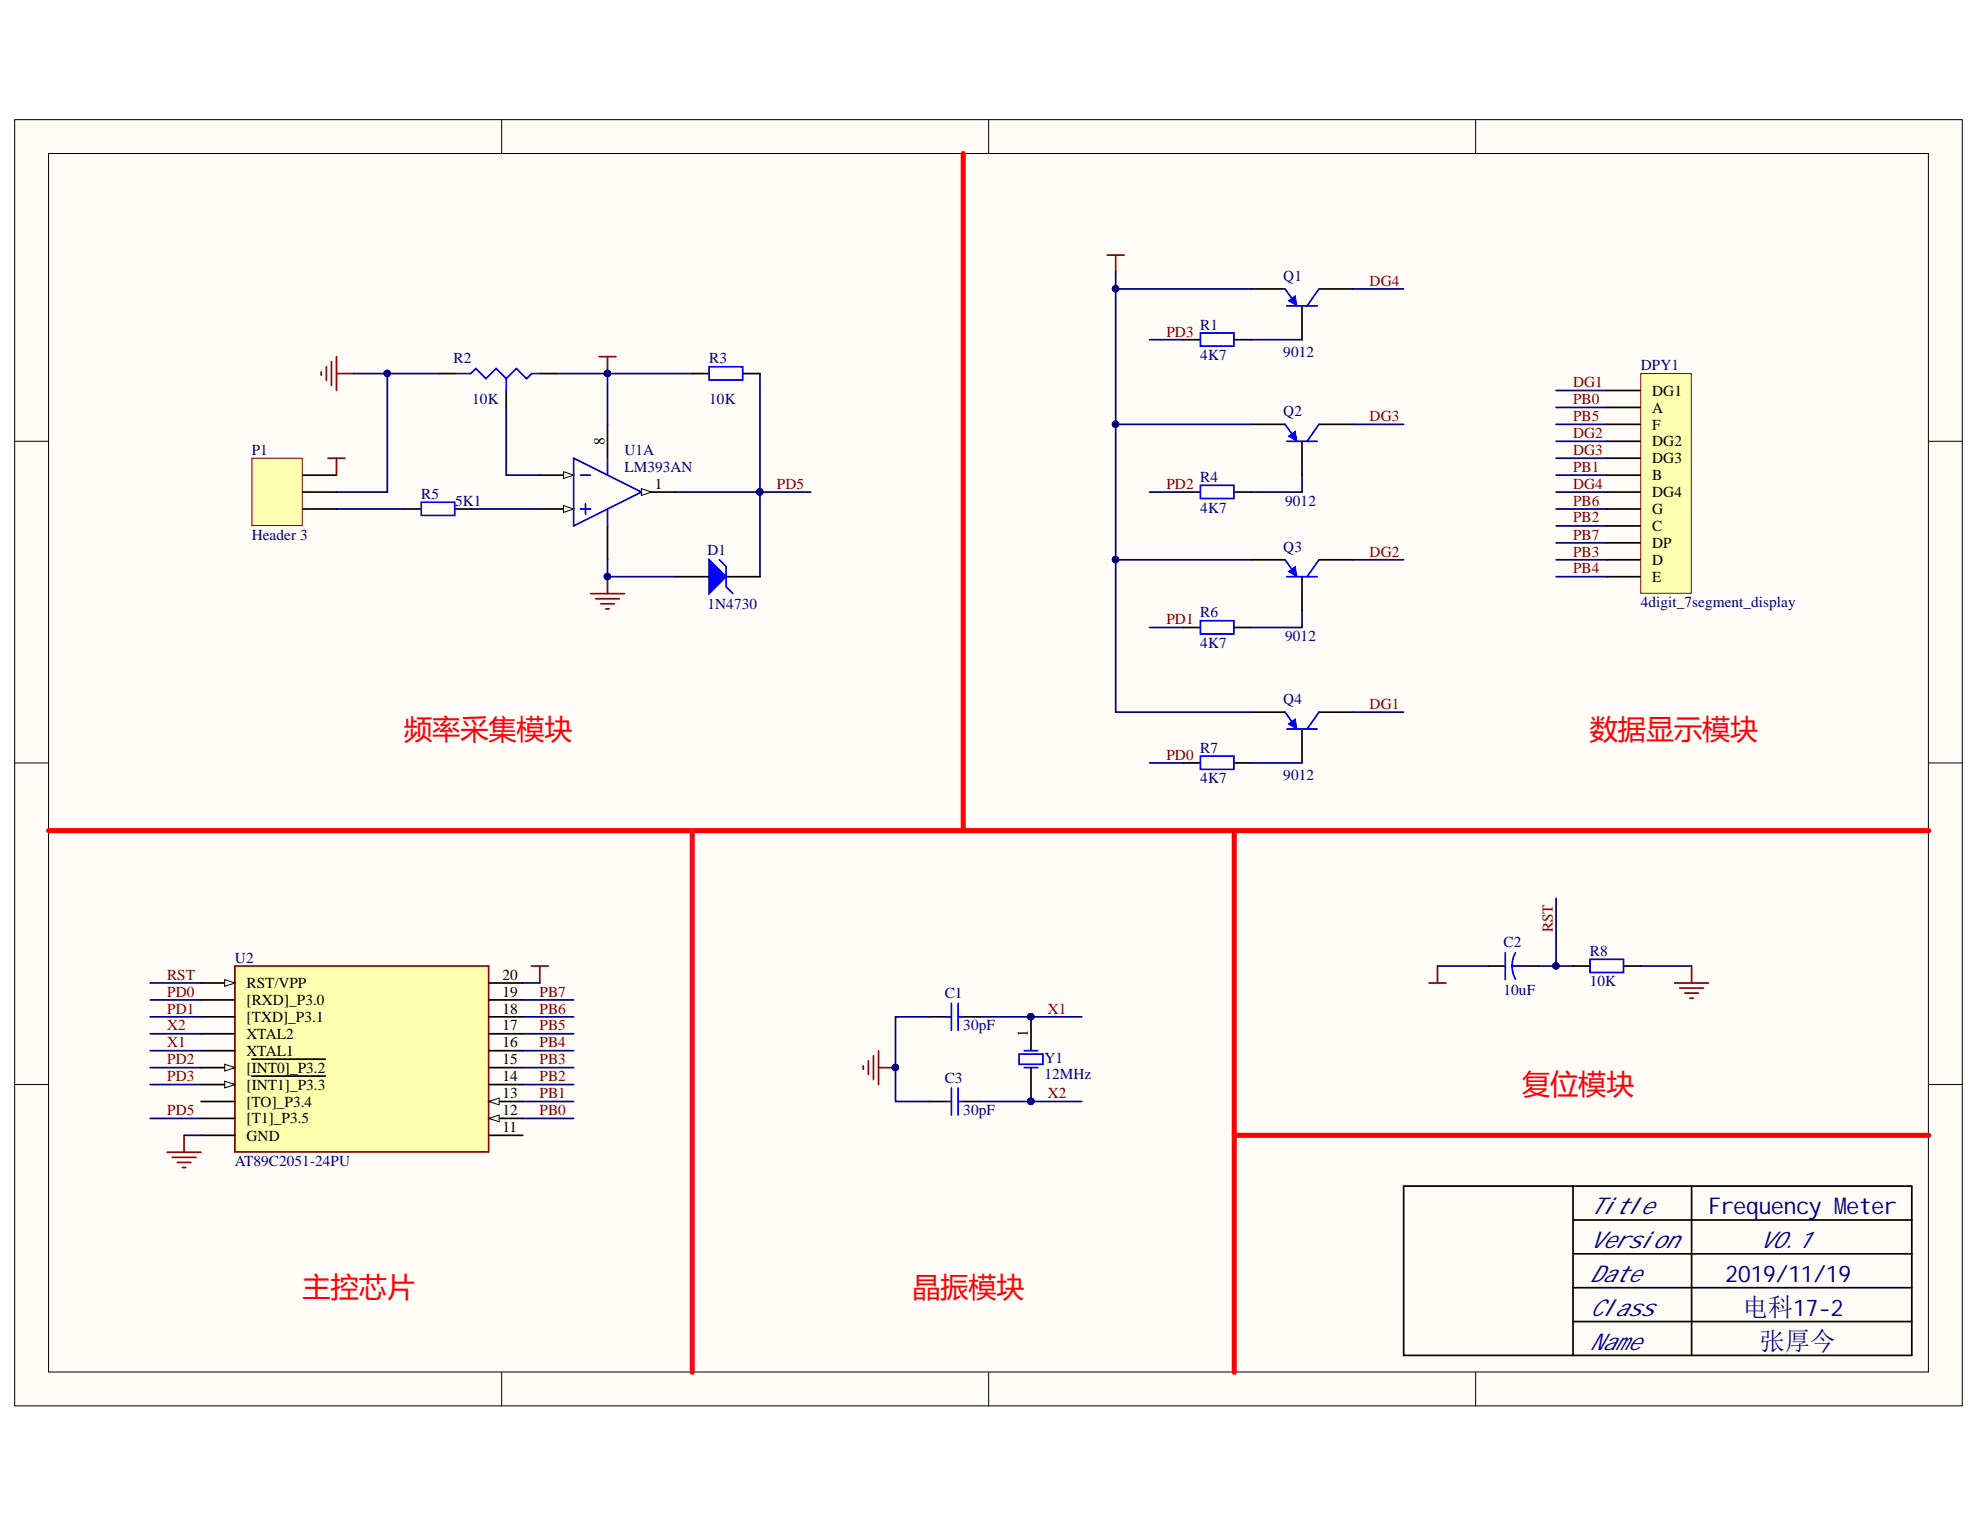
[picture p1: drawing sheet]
<svg xmlns="http://www.w3.org/2000/svg" width="279mm" height="216mm" viewBox="0 0 279 216" stroke-linecap="round" stroke-linejoin="round" font-family="sans-serif">
<defs><g id="words">
<g font-size="4" fill="#f00">
<text x="57" y="104.2">频率采集模块</text>
<text x="224.3" y="104.2">数据显示模块</text>
<text x="214.8" y="154.4">复位模块</text>
<text x="42.7" y="183">主控芯片</text>
<text x="128.7" y="183">晶振模块</text>
</g>
<g font-size="3.6" fill="#000080">
<text x="245.9" y="185.7">电科17-2</text>
<text x="248.3" y="190.4">张厚今</text>
</g>
<g font-size="3.3" fill="#000080">
<text x="224.3" y="171.3">Title</text>
<text x="241.1" y="171.3">Frequency Meter</text>
<text x="224.3" y="176.1">Version</text>
<text x="248.3" y="176.1">V0.1</text>
<text x="224.3" y="180.9">Date</text>
<text x="224.3" y="185.7">Class</text>
<text x="243.5" y="180.9">2019/11/19</text>
<text x="224.3" y="190.4">Name</text>
</g>
<g font-size="2.2" fill="#000080">
<text x="181.1" y="39.6">Q1</text>
<text x="169.4" y="46.5">R1</text>
<text x="64" y="51.3">R2</text>
<text x="100.1" y="51.3">R3</text>
<text x="169.4" y="50.8">4K7</text>
<text x="181.1" y="50.3">9012</text>
<text x="231.5" y="52.3">DPY1</text>
<text x="66.6" y="57">10K</text>
<text x="100.1" y="57">10K</text>
<text x="181.1" y="58.7">Q2</text>
<text x="35.5" y="64.2">P1</text>
<text x="88.1" y="64.2">U1A</text>
<text x="59.4" y="70.4">R5</text>
<text x="64.2" y="71.4">5K1</text>
<text x="88.1" y="66.6">LM393AN</text>
<text x="169.4" y="68">R4</text>
<text x="181.3" y="71.4">9012</text>
<text x="35.5" y="76.1">Header 3</text>
<text x="169.4" y="72.3">4K7</text>
<text x="181.1" y="77.8">Q3</text>
<text x="99.8" y="78.3">D1</text>
<text x="99.8" y="85.9">1N4730</text>
<text x="169.4" y="87.1">R6</text>
<text x="231.5" y="85.7">4digit_7segment_display</text>
<text x="169.4" y="91.4">4K7</text>
<text x="181.3" y="90.5">9012</text>
<text x="181.1" y="99.3">Q4</text>
<text x="169.4" y="106.2">R7</text>
<text x="169.4" y="110.5">4K7</text>
<text x="181.1" y="110.1">9012</text>
<text x="33.1" y="135.8">U2</text>
<text x="212.2" y="133.7">C2</text>
<text x="224.3" y="134.9">R8</text>
<text x="133.3" y="140.9">C1</text>
<text x="212.2" y="140.4">10uF</text>
<text x="224.3" y="139.2">10K</text>
<text x="135.9" y="145.4">30pF</text>
<text x="147.4" y="150">Y1</text>
<text x="133.3" y="152.8">C3</text>
<text x="147.4" y="152.3">12MHz</text>
<text x="135.9" y="157.4">30pF</text>
<text x="33.1" y="164.5">AT89C2051-24PU</text>
</g>
<g font-size="2.2" fill="#800000">
<text x="193.3" y="40.3">DG4</text>
<text x="164.6" y="47.5">PD3</text>
<text x="193.3" y="59.4">DG3</text>
<text x="222" y="54.6">DG1</text>
<text x="222" y="57">PB0</text>
<text x="222" y="59.4">PB5</text>
<text x="222" y="61.8">DG2</text>
<text x="222" y="64.2">DG3</text>
<text x="109.6" y="69">PD5</text>
<text x="164.6" y="69">PD2</text>
<text x="222" y="66.6">PB1</text>
<text x="222" y="71.4">PB6</text>
<text x="222" y="69">DG4</text>
<text x="222" y="73.7">PB2</text>
<text x="222" y="76.1">PB7</text>
<text x="193.3" y="78.5">DG2</text>
<text x="222" y="78.5">PB3</text>
<text x="222" y="80.9">PB4</text>
<text x="164.6" y="88.1">PD1</text>
<text x="193.3" y="100">DG1</text>
<text x="164.6" y="107.2">PD0</text>
<text x="219.1" y="131.5" transform="rotate(-90 219.1 131.5)">RST</text>
<text x="23.6" y="138.3">RST</text>
<text x="23.6" y="140.6">PD0</text>
<text x="23.6" y="143">PD1</text>
<text x="76.1" y="143">PB6</text>
<text x="76.1" y="140.6">PB7</text>
<text x="147.9" y="143">X1</text>
<text x="23.6" y="145.4">X2</text>
<text x="23.6" y="147.8">X1</text>
<text x="76.1" y="147.8">PB4</text>
<text x="76.1" y="145.4">PB5</text>
<text x="23.6" y="150.2">PD2</text>
<text x="23.6" y="152.6">PD3</text>
<text x="76.1" y="154.9">PB1</text>
<text x="76.1" y="152.6">PB2</text>
<text x="76.1" y="150.2">PB3</text>
<text x="147.9" y="154.9">X2</text>
<text x="23.6" y="157.4">PD5</text>
<text x="76.1" y="157.4">PB0</text>
</g>
<g font-size="2.2">
<text x="233.1" y="58.2">A</text>
<text x="233.1" y="55.9">DG1</text>
<text x="85.3" y="62.7" transform="rotate(-90 85.3 62.7)">8</text>
<text x="233.1" y="65.4">DG3</text>
<text x="233.1" y="63">DG2</text>
<text x="233.1" y="60.6">F</text>
<text x="92.4" y="69">1</text>
<text x="233.1" y="70.2">DG4</text>
<text x="233.1" y="67.8">B</text>
<text x="233.1" y="77.3">DP</text>
<text x="233.1" y="75">C</text>
<text x="233.1" y="72.5">G</text>
<text x="233.1" y="82.1">E</text>
<text x="233.1" y="79.7">D</text>
<text x="34.8" y="139.4">RST/VPP</text>
<text x="34.8" y="141.8">[RXD]_P3.0</text>
<text x="70.9" y="138.3">20</text>
<text x="70.9" y="140.6">19</text>
<text x="70.9" y="143">18</text>
<text x="34.8" y="144.2">[TXD]_P3.1</text>
<text x="34.8" y="146.6">XTAL2</text>
<text x="34.8" y="149">XTAL1</text>
<text x="70.9" y="145.4">17</text>
<text x="70.9" y="147.8">16</text>
<text x="145" y="146.4" transform="rotate(-90 145 146.4)">1</text>
<text x="34.8" y="151.4">[INT0]_P3.2</text>
<text x="34.8" y="153.8">[INT1]_P3.3</text>
<text x="70.9" y="150.2">15</text>
<text x="70.9" y="152.6">14</text>
<text x="70.9" y="154.9">13</text>
<text x="34.8" y="156.2">[TO]_P3.4</text>
<text x="34.8" y="158.5">[T1]_P3.5</text>
<text x="34.8" y="160.9">GND</text>
<text x="70.9" y="157.4">12</text>
<text x="70.9" y="159.8">11</text>
</g>
</g></defs>
<g fill="#fffcf8" stroke="#000" stroke-width=".14">
<path d="M2.1 16.9h274.8v181.5h-274.8z"/>
<path d="M6.9 21.7h265.2v171.9h-265.2z"/>
</g>
<path d="M70.8 16.9v4.8M139.5 16.9v4.8M208.2 16.9v4.8M2.1 62.3h4.8M272.2 62.3h4.7M2.1 107.7h4.8M272.2 107.7h4.7M2.1 153h4.8M272.2 153h4.7M70.8 193.7v4.7M139.5 193.7v4.7M208.2 193.7v4.7" fill="none" stroke="#000" stroke-width=".14"/>
<path d="M231.5 52.7h7.2v31h-7.2z" fill="#ffffb0" stroke="#800000" stroke-width=".14"/>
<path d="M226.8 59.9h4.7M226.8 57.5h4.7M226.8 55.1h4.7M226.8 79h4.7M226.8 76.6h4.7M226.8 74.2h4.7M226.8 71.8h4.7M226.8 69.4h4.7M226.8 67h4.7M226.8 64.7h4.7M226.8 62.3h4.7M226.8 81.4h4.7" fill="none" stroke="#000" stroke-width=".24"/>
<path d="M33.1 136.3h35.9v26.3h-35.9z" fill="#ffffb0" stroke="#800000" stroke-width=".24"/>
<path d="M28.4 138.7h4.7" fill="none" stroke="#000" stroke-width=".24"/>
<path d="M31.7 138.2l1.4 .5-1.4 .5z" fill="#fffcf8"/>
<path d="M31.7 138.2l1.4 .5-1.4 .5z" fill="none" stroke="#000" stroke-width=".14"/>
<path d="M28.4 141.1h4.7M28.4 143.5h4.7M28.4 145.9h4.7M28.4 148.3h4.7M28.4 150.7h4.7" fill="none" stroke="#000" stroke-width=".24"/>
<path d="M31.7 150.2l1.4 .5-1.4 .4z" fill="#fffcf8"/>
<path d="M31.7 150.2l1.4 .5-1.4 .4z" fill="none" stroke="#000" stroke-width=".14"/>
<path d="M28.4 153h4.7M35.5 149.5h10.4" fill="none" stroke="#000" stroke-width=".24"/>
<path d="M31.7 152.6l1.4 .4-1.4 .5z" fill="#fffcf8"/>
<path d="M31.7 152.6l1.4 .4-1.4 .5z" fill="none" stroke="#000" stroke-width=".14"/>
<path d="M69 138.7h4.8M28.4 155.4h4.7M28.4 157.8h4.7M35.5 151.8h10.4M69 155.4h4.8M69 141.1h4.8M69 143.5h4.8M69 145.9h4.8M69 148.3h4.8M69 150.7h4.8M69 153h4.8M28.4 160.2h4.7" fill="none" stroke="#000" stroke-width=".24"/>
<path d="M69 155.4l1.4-.4v.9z" fill="#fffcf8"/>
<path d="M69 155.4l1.4-.4v.9z" fill="none" stroke="#000" stroke-width=".14"/>
<path d="M69 157.8h4.8" fill="none" stroke="#000" stroke-width=".24"/>
<path d="M69 157.8l1.4-.5v1z" fill="#fffcf8"/>
<path d="M69 157.8l1.4-.5v1z" fill="none" stroke="#000" stroke-width=".14"/>
<path d="M95.3 81.4h4.8M102.5 81.4h4.7M69 160.2h4.8" fill="none" stroke="#000" stroke-width=".24"/>
<path d="M100.1 79l2.4 2.4-2.4 2.4z" fill="#00f"/>
<path d="M100.1 79l2.4 2.4-2.4 2.4zM101.5 79l1 .9v2.9l.9 1" fill="none" stroke="#00f" stroke-width=".24"/>
<path d="M85.7 59.9v4.8M76.2 71.8h4.7" fill="none" stroke="#000" stroke-width=".24"/>
<path d="M79.5 71.3l1.4 .5-1.4 .5z" fill="#fffcf8"/>
<path d="M79.5 71.3l1.4 .5-1.4 .5z" fill="none" stroke="#000" stroke-width=".14"/>
<path d="M76.2 67h4.7" fill="none" stroke="#000" stroke-width=".24"/>
<path d="M79.5 66.6l1.4 .4-1.4 .5z" fill="#fffcf8"/>
<path d="M79.5 66.6l1.4 .4-1.4 .5z" fill="none" stroke="#000" stroke-width=".14"/>
<path d="M85.7 74.2v4.8M90.5 69.4h4.8" fill="none" stroke="#000" stroke-width=".24"/>
<path d="M90.5 69l1.4 .4-1.4 .5z" fill="#fffcf8"/>
<path d="M90.5 69l1.4 .4-1.4 .5z" fill="none" stroke="#000" stroke-width=".14"/>
<g fill="none" stroke="#00f" stroke-width=".24">
<path d="M80.9 64.7l9.6 4.7-9.6 4.8zM81.9 67h1.4M81.9 71.8h1.4M82.6 71.1v1.4M85.7 64.7v2.3M85.7 71.8v2.4M133.5 143.5h.8M133.5 155.4h.8M134.3 141.6v3.8M134.3 153.5v3.8M135.2 141.6v3.8M135.2 153.5v3.8"/>
<path d="M135.2 143.5h.7M135.2 155.4h.7M143.8 148.7h3.4v1.5h-3.4zM144.5 150.7h1.9M144.5 148.3h1.9"/>
</g>
<path d="M131.1 143.5h2.4M131.1 155.4h2.4M135.9 143.5h2.4M135.9 155.4h2.4M145.5 143.5v4.8M145.5 150.7v4.7" fill="none" stroke="#000" stroke-width=".24"/>
<g fill="#000080" stroke="#000080" stroke-width=".14">
<circle cx="145.5" cy="143.5" r=".45"/>
<circle cx="145.5" cy="155.4" r=".45"/>
</g>
<path d="M35.5 64.7h7.2v9.5h-7.2z" fill="#ffffb0" stroke="#800000" stroke-width=".14"/>
<g fill="none" stroke="#000" stroke-width=".24">
<path d="M97.7 52.7h2.4M104.9 52.7h2.3M176.6 40.8h4.7M183.7 43.2v4.7M186.1 40.8h4.8M42.7 71.8h4.8M42.7 69.4h4.8M42.7 67h4.8M57 71.8h2.4M64.2 71.8h2.4M210 136.3h2.4M214.8 136.3h2.4"/>
<path d="M222 136.3h2.4M229.1 136.3h2.4"/>
</g>
<path d="M100.1 51.8h4.7v1.8h-4.7zM181.3 40.8l1.2 1.6M181.6 43.2h4.3M186.1 40.8l-1.7 2.4M59.4 70.9h4.8v1.8h-4.8zM212.4 134.4v3.8M213.4 136.3h1.4M213.4 136.3l.2 1.2 .3 .7M213.8 134.5l-.4 1v.8M224.4 135.4h4.7v1.8h-4.7z" fill="none" stroke="#00f" stroke-width=".24"/>
<path d="M181.8 42.4l1-.7 .2 1.5z" fill="#00f"/>
<path d="M181.8 42.4l1-.7 .2 1.5z" fill="none" stroke="#00f" stroke-width=".14"/>
<path d="M176.6 59.9h4.7M186.1 59.9h4.8M183.7 62.3v4.7" fill="none" stroke="#000" stroke-width=".24"/>
<path d="M181.3 59.9l1.2 1.7M186.1 59.9l-1.7 2.4M181.6 62.3h4.3" fill="none" stroke="#00f" stroke-width=".24"/>
<path d="M181.8 61.6l1-.8 .2 1.5z" fill="#00f"/>
<path d="M181.8 61.6l1-.8 .2 1.5z" fill="none" stroke="#00f" stroke-width=".14"/>
<path d="M176.6 79h4.7M186.1 79h4.8M183.7 81.4v4.8" fill="none" stroke="#000" stroke-width=".24"/>
<path d="M181.3 79l1.2 1.7M186.1 79l-1.7 2.4M181.6 81.4h4.3" fill="none" stroke="#00f" stroke-width=".24"/>
<path d="M181.8 80.7l1-.8 .2 1.5z" fill="#00f"/>
<path d="M181.8 80.7l1-.8 .2 1.5z" fill="none" stroke="#00f" stroke-width=".14"/>
<path d="M176.6 100.5h4.7M183.7 102.9v4.8M186.1 100.5h4.8" fill="none" stroke="#000" stroke-width=".24"/>
<path d="M181.3 100.5l1.2 1.7M181.6 102.9h4.3M186.1 100.5l-1.7 2.4" fill="none" stroke="#00f" stroke-width=".24"/>
<path d="M181.8 102.2l1-.8 .2 1.5z" fill="#00f"/>
<path d="M181.8 102.2l1-.8 .2 1.5z" fill="none" stroke="#00f" stroke-width=".14"/>
<g fill="none" stroke="#000" stroke-width=".24">
<path d="M61.9 52.7h2.4M71.4 55.1v2.3M76.2 52.7h2.4M167 47.9h2.4M174.2 47.9h2.4M167 69.4h2.4M174.2 69.4h2.4M167 88.5h2.4M174.2 88.5h2.4M167 107.7h2.4M174.2 107.7h2.4M222 167.4h-23.9v23.9h23.9"/>
<path d="M222 167.4h47.8v23.9h-47.8M222 172.2h47.8M222 176.9h47.8M222 167.4v23.9M238.7 167.4v23.9M222 181.7h47.8M222 186.5h47.8"/>
</g>
<path d="M64.3 52.7h2.1l.7-.7 1.5 1.4 1.4-1.4 1.4 1.4M71.4 53.4v1.7M76.2 52.7h-1.2l-.7 .7-1.4-1.4-1.5 1.4M169.4 47h4.7v1.8h-4.7zM169.4 68.5h4.7v1.8h-4.7zM169.4 87.6h4.7v1.9h-4.7zM169.4 106.7h4.7v1.9h-4.7z" fill="none" stroke="#00f" stroke-width=".24"/>
<g fill="none" stroke="#800000" stroke-width=".24">
<path d="M156.2 36h2.4M157.4 36v2.4M45.3 52.5v.5M46.1 51.8v1.9M46.8 51v3.4M47.5 50.3v4.8M47.5 52.7h2.4M84.5 50.3h2.4M85.7 50.3v2.4M46.3 64.7h2.4M47.5 64.7v2.3M83.3 83.8h4.8"/>
<path d="M84.1 84.5h3.3M84.8 85.2h1.9M85.5 85.9h.5M85.7 81.4v2.4M75 136.3h2.4M76.2 136.3v2.4M201.7 138.7h2.3M202.8 136.3v2.4M236.3 138.7h4.8M237 139.4h3.4M238.7 136.3v2.4M121.8 150.4v.5"/>
<path d="M122.5 149.7v1.9M123.3 149v3.3M124 148.3v4.7M124 150.7h2.4M237.7 140.1h2M238.5 140.9h.4M23.6 162.6h4.8M24.3 163.3h3.3M25 164h1.9M25.7 164.7h.5M26 160.2v2.4"/>
</g>
<g fill="#000080" stroke="#000080" stroke-width=".14">
<circle cx="126.3" cy="150.6" r=".45"/>
<circle cx="85.7" cy="52.7" r=".45"/>
<circle cx="85.7" cy="81.4" r=".45"/>
<circle cx="145.5" cy="143.5" r=".45"/>
<circle cx="145.5" cy="155.4" r=".45"/>
<circle cx="219.6" cy="136.3" r=".45"/>
<circle cx="54.6" cy="52.7" r=".45"/>
<circle cx="157.4" cy="40.7" r=".45"/>
<circle cx="107.2" cy="69.4" r=".45"/>
<circle cx="157.4" cy="59.9" r=".45"/>
<circle cx="157.4" cy="79" r=".45"/>
</g>
<path d="M135.9 21.7v95.5M6.9 117.2h265.3M174.2 117.2v76.5M174.2 160.2h98" fill="none" stroke="#f00" stroke-width=".72"/>
<path d="M97.7 117.2v76.5" fill="none" stroke="#ee0e22" stroke-width=".72"/>
<g fill="none" stroke="#000080" stroke-width=".24">
<path d="M157.4 38.4v62.1h19.2M49.9 52.7h12M54.7 52.7v16.7h-7.2M71.4 57.4v9.6h4.8M78.6 52.7h7.1v7.2M85.7 52.7h12M107.2 52.7v28.7M157.4 40.8h19.2M157.4 59.9h19.2M162.2 47.9h4.8M176.6 47.9h7.1M190.9 40.8h7.2"/>
<path d="M190.9 59.9h7.2M219.6 55.1h7.2M219.6 57.5h7.2M219.6 59.9h7.2M47.5 71.8h9.5M66.6 71.8h9.6M85.7 79v2.4h9.6M95.3 69.4h19.1M157.4 79h19.2M162.2 69.4h4.8M183.7 67v2.4h-7.1M190.9 79h7.2"/>
<path d="M219.6 71.8h7.2M219.6 69.4h7.2M219.6 62.3h7.2M219.6 64.7h7.2M219.6 67h7.2M219.6 74.2h7.2M219.6 76.6h7.2M219.6 79h7.2M162.2 88.5h4.8M183.7 86.2v2.3h-7.1M219.6 81.4h7.2M162.2 107.7h4.8"/>
<path d="M176.6 107.7h7.1M190.9 100.5h7.2M21.2 138.7h7.2M73.8 138.7h2.4M202.8 136.3h7.2M217.2 136.3h4.8M219.6 126.8v9.5M231.5 136.3h7.2M21.2 141.1h7.2M21.2 143.5h7.2M21.2 145.9h7.2M21.2 148.3h7.2"/>
<path d="M21.2 150.7h7.2M21.2 153h7.2M21.2 157.8h7.2M73.8 141.1h7.1M73.8 143.5h7.1M73.8 145.9h7.1M73.8 148.3h7.1M73.8 150.7h7.1M73.8 153h7.1M73.8 157.8h7.1M73.8 155.4h7.1M131.1 143.5h-4.7v11.9h4.7"/>
<path d="M138.3 143.5h14.4M138.3 155.4h14.4M26 160.2h2.4"/>
</g>
<use href="#words"/>
</svg>
